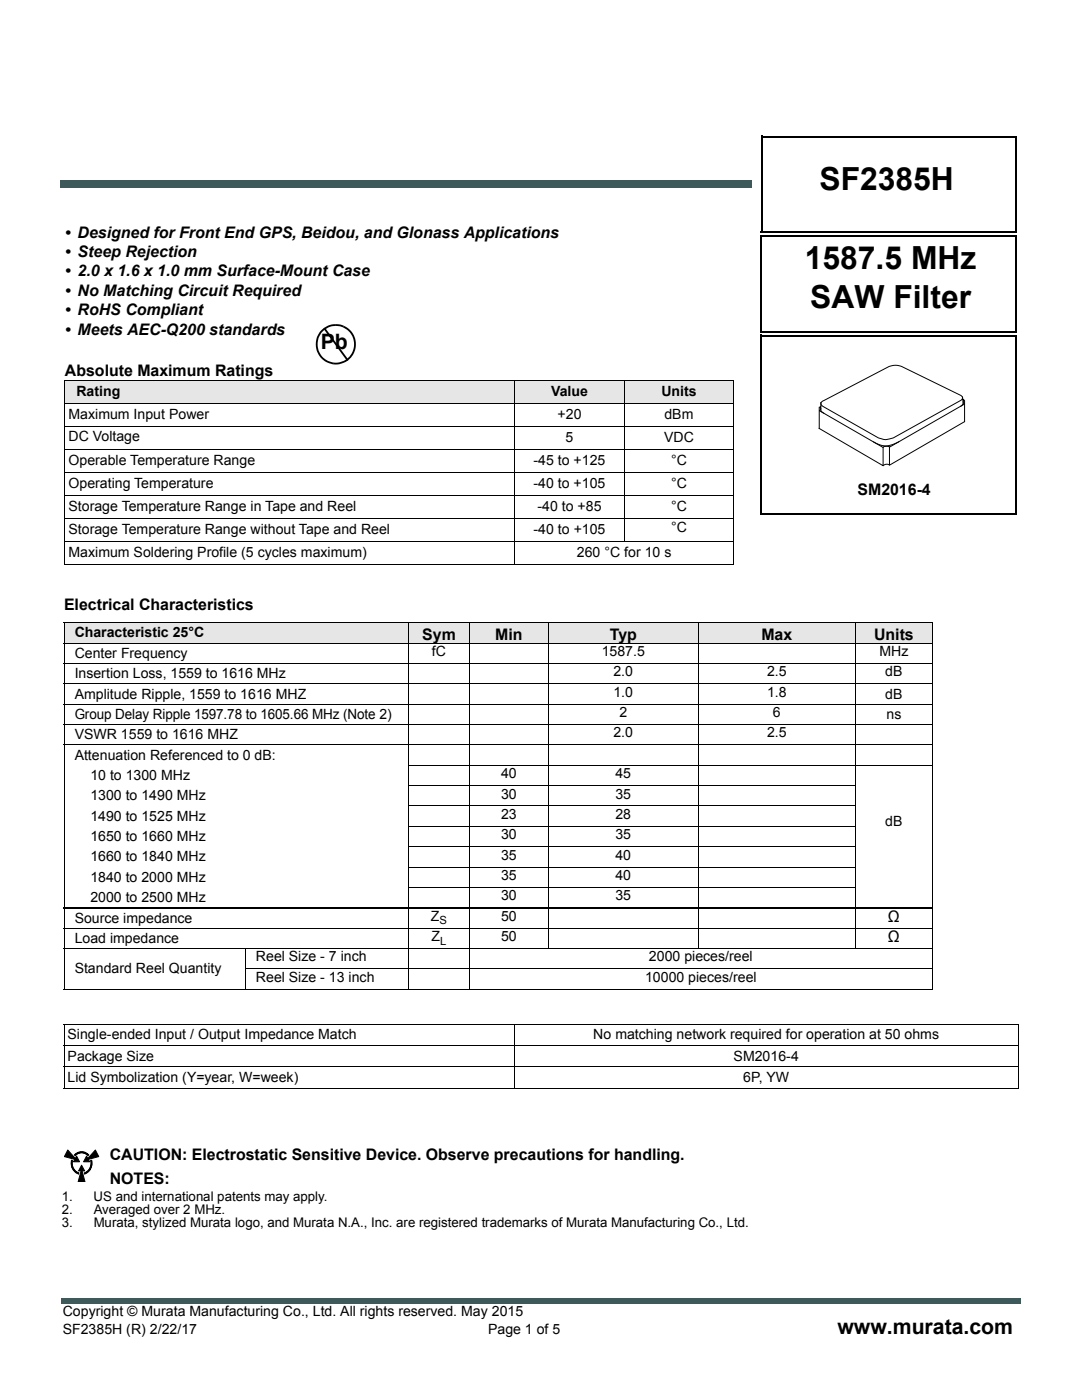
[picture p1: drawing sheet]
<svg xmlns="http://www.w3.org/2000/svg" width="216mm" height="279mm" viewBox="0 0 216 279" stroke-linecap="round" stroke-linejoin="round" font-family="sans-serif">
<defs><g id="words">
<g font-size="6.3">
<text x="163.5" y="37.9">SF2385H</text>
<text x="160.6" y="53.7">1587.5 MHz</text>
<text x="161.7" y="61.5">SAW Filter</text>
</g>
<g font-size="4.2">
<text x="64" y="69.7">Pb</text>
<text x="167.1" y="266.2">www.murata.com</text>
</g>
<g font-size="3.2">
<text x="13" y="47.4">• Designed for Front End GPS, Beidou, and Glonass Applications</text>
<text x="13" y="51.3">• Steep Rejection</text>
<text x="13" y="55.2">• 2.0 x 1.6 x 1.0 mm Surface-Mount Case</text>
<text x="13" y="59.1">• No Matching Circuit Required</text>
<text x="13" y="62.9">• RoHS Compliant</text>
<text x="13" y="66.8">• Meets AEC-Q200 standards</text>
<text x="13" y="75">Absolute Maximum Ratings</text>
<text x="171.1" y="98.7">SM2016-4</text>
<text x="12.8" y="121.8">Electrical Characteristics</text>
<text x="84.3" y="127.8">Sym</text>
<text x="98.8" y="127.8">Min</text>
<text x="121.7" y="127.8">Typ</text>
<text x="151.9" y="127.8">Max</text>
<text x="174.4" y="127.8">Units</text>
<text x="177.2" y="184">Ω</text>
<text x="177.2" y="188">Ω</text>
<text x="21.9" y="231.4">CAUTION: Electrostatic Sensitive Device. Observe precautions for handling.</text>
<text x="21.9" y="236.3">NOTES:</text>
</g>
<g font-size="2.8">
<text x="13.7" y="83.7">Maximum Input Power</text>
<text x="15.2" y="79.1">Rating</text>
<text x="110" y="79.1">Value</text>
<text x="111.3" y="83.7">+20</text>
<text x="132" y="79.1">Units</text>
<text x="132.6" y="83.7">dBm</text>
<text x="13.7" y="88.1">DC Voltage</text>
<text x="112.9" y="88.3">5</text>
<text x="132.5" y="88.3">VDC</text>
<text x="13.7" y="92.8">Operable Temperature Range</text>
<text x="106.5" y="92.8">-45 to +125</text>
<text x="133.9" y="92.8">°C</text>
<text x="13.7" y="97.4">Operating Temperature</text>
<text x="13.7" y="102">Storage Temperature Range in Tape and Reel</text>
<text x="106.5" y="97.4">-40 to +105</text>
<text x="107.2" y="102">-40 to +85</text>
<text x="133.9" y="97.4">°C</text>
<text x="133.9" y="102">°C</text>
<text x="13.7" y="106.6">Storage Temperature Range without Tape and Reel</text>
<text x="106.5" y="106.6">-40 to +105</text>
<text x="133.9" y="106.2">°C</text>
<text x="13.7" y="111.1">Maximum Soldering Profile (5 cycles maximum)</text>
<text x="115.1" y="111.1">260 °C for 10 s</text>
<text x="14.9" y="127.2">Characteristic 25°C</text>
<text x="14.9" y="131.3">Center Frequency</text>
<text x="86.2" y="130.9">fC</text>
<text x="120.1" y="130.9">1587.5</text>
<text x="175.5" y="130.9">MHz</text>
<text x="14.9" y="135.3">Insertion Loss, 1559 to 1616 MHz</text>
<text x="122.4" y="135">2.0</text>
<text x="153.1" y="135">2.5</text>
<text x="176.7" y="135">dB</text>
<text x="14.9" y="139.4">Amplitude Ripple, 1559 to 1616 MHZ</text>
<text x="14.9" y="143.5">Group Delay Ripple 1597.78 to 1605.66 MHz (Note 2)</text>
<text x="122.4" y="139">1.0</text>
<text x="123.6" y="143.1">2</text>
<text x="153.1" y="139">1.8</text>
<text x="154.2" y="143.1">6</text>
<text x="176.7" y="139.4">dB</text>
<text x="176.9" y="143.5">ns</text>
<text x="14.9" y="147.5">VSWR 1559 to 1616 MHZ</text>
<text x="122.4" y="147.2">2.0</text>
<text x="153.1" y="147.2">2.5</text>
<text x="14.9" y="151.6">Attenuation Referenced to 0 dB:</text>
<text x="18" y="155.7">10 to 1300 MHz</text>
<text x="100" y="155.3">40</text>
<text x="122.8" y="155.3">45</text>
<text x="18" y="159.7">1300 to 1490 MHz</text>
<text x="100" y="159.4">30</text>
<text x="122.8" y="159.4">35</text>
<text x="18" y="163.8">1490 to 1525 MHz</text>
<text x="18" y="167.9">1650 to 1660 MHz</text>
<text x="100" y="163.4">23</text>
<text x="100" y="167.5">30</text>
<text x="122.8" y="163.4">28</text>
<text x="122.8" y="167.5">35</text>
<text x="176.7" y="164.8">dB</text>
<text x="18" y="171.9">1660 to 1840 MHz</text>
<text x="100" y="171.6">35</text>
<text x="122.8" y="171.6">40</text>
<text x="18" y="176">1840 to 2000 MHz</text>
<text x="100" y="175.6">35</text>
<text x="100" y="179.7">30</text>
<text x="122.8" y="175.6">40</text>
<text x="122.8" y="179.7">35</text>
<text x="14.9" y="184.1">Source impedance</text>
<text x="18" y="180">2000 to 2500 MHz</text>
<text x="86" y="183.7">Z</text>
<text x="100" y="183.7">50</text>
<text x="14.9" y="188.2">Load impedance</text>
<text x="51.1" y="191.9">Reel Size - 7 inch</text>
<text x="86.1" y="187.8">Z</text>
<text x="100" y="187.8">50</text>
<text x="129.5" y="191.9">2000 pieces/reel</text>
<text x="14.9" y="194.2">Standard Reel Quantity</text>
<text x="51.1" y="195.9">Reel Size - 13 inch</text>
<text x="128.7" y="195.9">10000 pieces/reel</text>
<text x="13.5" y="207.4">Single-ended Input / Output Impedance Match</text>
<text x="118.4" y="207.4">No matching network required for operation at 50 ohms</text>
<text x="13.5" y="211.6">Package Size</text>
<text x="13.5" y="215.9">Lid Symbolization (Y=year, W=week)</text>
<text x="146.4" y="211.6">SM2016-4</text>
<text x="148.3" y="215.9">6P, YW</text>
<text x="12.5" y="262.7">Copyright © Murata Manufacturing Co., Ltd. All rights reserved. May 2015</text>
<text x="12.5" y="266.2">SF2385H (R) 2/22/17</text>
<text x="97.4" y="266.2">Page 1 of 5</text>
</g>
<g font-size="2.6">
<text x="12.3" y="239.6">1.</text>
<text x="18.7" y="239.6">US and international patents may apply.</text>
<text x="12.3" y="242.2">2.</text>
<text x="12.3" y="244.9">3.</text>
<text x="18.7" y="242.2">Averaged over 2 MHz.</text>
<text x="18.7" y="244.9">Murata, stylized Murata logo, and Murata N.A., Inc. are registered trademarks of Murata Manufacturing Co., Ltd.</text>
</g>
<g font-size="2.2">
<text x="87.7" y="184.4">S</text>
<text x="87.8" y="188.5">L</text>
</g>
</g></defs>
<g fill="#3d5959">
<path d="M12.2 259.2h.5v1.1h-.5z"/>
<path d="M12.7 259.2h191v1.1h-191z"/>
</g>
<path d="M152 27.3h50.9M152 27.1v19.2M202.7 27.2v19.3M151.8 46.3h50.9M151.9 47.2h50.9M151.9 47v19.2M202.7 47.2v19.2M151.7 66.2h50.9M151.9 67h51M151.9 66.8v35.8M202.7 67v35.8M151.7 102.6h51" fill="none" stroke="#000" stroke-width=".36"/>
<path d="M12.1 13h39.9v14h-39.9z" fill="#fff"/>
<g fill="#3d5959">
<path d="M12 36.1h.7v1.4h-.7z"/>
<path d="M12.7 36.1h137.2v1.4h-137.2z"/>
</g>
<g fill="#e6e6e6">
<path d="M12.8 124.3h68.7v4h-68.7z"/>
<path d="M81.5 124.3h12.2v4h-12.2z"/>
<path d="M93.7 124.3h15.8v4h-15.8z"/>
<path d="M109.5 124.3h29.8v4h-29.8z"/>
<path d="M139.3 124.3h31.4v4h-31.4z"/>
<path d="M170.7 124.3h15.3v4h-15.3z"/>
</g>
<g fill="none" stroke="#000" stroke-width=".2">
<path d="M12.7 124.3h173.4M12.7 128.3h173.4M12.7 132.4h173.4M12.8 124.4v72.9M81.5 124.2v73.3M93.7 124.2v73.3M109.5 124.2v65.2M139.3 124.2v65.2M170.7 124.2v65.2M186 124.4v72.9M186.1 136.5h-173.4M12.7 140.5h173.4"/>
<path d="M12.7 144.6h173.4M12.7 148.7h173.4M81.4 152.7h104.7M81.4 156.8h89.4M81.4 160.8h89.4M81.4 164.9h89.4M81.4 169h89.4M81.4 173h89.4M81.4 177.1h89.4M12.7 185.2h173.4M12.7 189.3h173.4M12.7 197.4h173.4"/>
<path d="M48.9 193.4h137.2M49 189.2v8.3M12.7 204.5h190.6M12.7 208.7h190.6M12.7 212.9h190.6M12.7 217.2h190.6M12.8 204.6v12.5M102.6 204.4v12.9M203.2 204.6v12.5"/>
</g>
<path d="M12.7 181.2h173.4" fill="none" stroke="#000" stroke-width=".36"/>
<g fill="#e6e6e6">
<path d="M13 76h89.7v4.6h-89.7z"/>
<path d="M102.7 76h21.9v4.6h-21.9z"/>
<path d="M124.6 76h21.8v4.6h-21.8z"/>
</g>
<g fill="none" stroke="#000" stroke-width=".2">
<path d="M12.9 76h133.6M13 76.1v36.4M102.7 75.9v36.8M124.6 75.9v32.2M146.4 76.1v36.4M12.9 80.6h133.6M12.9 85.2h133.6M12.9 89.7h133.6M12.9 94.3h133.6M12.9 98.9h133.6M12.9 103.4h133.6M12.9 108h133.6"/>
<path d="M12.9 112.6h133.6"/>
</g>
<g fill="#fff">
<path d="M154.8 71.1h44.1v23.2h-44.1z"/>
<path d="M163 72.6h29.8v20.7h-29.8z"/>
</g>
<path d="M163 72.6h29.8v20.7h-29.8z" fill="none" stroke="#fff" stroke-width=".2"/>
<path d="M192 79.2a1.42 1.42 0 0 1-.3 1.9M192.1 79.7l.3 .2a.46 .46 0 0 0 0 .7M192.5 79.9v4.3M163.4 85.5l12.8 7.4v-3.6M163.5 81.3v4.2M163.8 80.3v1.6l.6 .6M163.8 81.1l-.2 .2 .2 .3-.2 .4M164 80.2l13.4-7.1 1.2-.2 1.3 .2 11.8 5.8a.52 .52 0 0 1 .4 .5 .52 .52 0 0 1-.4 .5l-13.5 7.5-1.4 .3-1.5-.3-11-6.3-.5-.4zM177.5 92.8l-.6-.2-.7 .3M179.4 88.2a4.4 4.4 0 0 1-5.1 0M192.4 80.7l-14.9 8.5-.7-.1-.6 .2-12.7-7.3M192.5 84.1l-15 8.7v-3.6" fill="none" stroke="#000" stroke-width=".2"/>
<path d="M12.9 229.3h6.9v6.5h-6.9z" fill="#fff"/>
<path d="M12.9 229.3h6.9v6.5" fill="none" stroke="#fff" stroke-width=".2"/>
<path d="M14.8 230.7a2 2 0 0 1 2.5-.5 2 2 0 0 1 .9 2.4 1.99 1.99 0 0 1-2.4 1.6 1.99 1.99 0 0 1-1.4-2.5z" fill="none" stroke="#000" stroke-width=".22"/>
<g fill="#000" stroke="#000" stroke-width=".2">
<path d="M14.2 231.9h.2v.2h-.2z" fill-rule="evenodd"/>
<path d="M14.2 232.1h.2v.3h-.2z" fill-rule="evenodd"/>
<path d="M14.2 231.6l.2 .1v.2h-.2z" fill-rule="evenodd"/>
<path d="M14.2 232.4l.2-.1v.3h-.2z" fill-rule="evenodd"/>
<path d="M14.3 231.4l.2 .1-.1 .2h-.2z" fill-rule="evenodd"/>
<path d="M14.2 232.6h.2l.1 .2h-.2z" fill-rule="evenodd"/>
<path d="M14.4 231.2l.2 .1-.1 .2-.2-.1z" fill-rule="evenodd"/>
<path d="M14.3 232.9l.2-.2 .1 .3h-.2z" fill-rule="evenodd"/>
<path d="M14.5 230.9l.1 .4-.2-.1z" fill-rule="evenodd"/>
<path d="M14.4 233h.2v.2l-.1 .1z" fill-rule="evenodd"/>
<path d="M14.6 230.8l.2 .1-.2 .2-.1-.1z" fill-rule="evenodd"/>
<path d="M14.7 230.6l.2 .1-.1 .2-.2-.1z" fill-rule="evenodd"/>
<path d="M14.6 233.2l.2 .1-.2 .1z" fill-rule="evenodd"/>
<path d="M14.8 230.6l.1-.2 .1 .2-.1 .2z" fill-rule="evenodd"/>
<path d="M14.6 233.4l.2-.1 .1 .2-.1 .1z" fill-rule="evenodd"/>
<path d="M14.8 233.6l.1-.1 .1 .2-.1 .1z" fill-rule="evenodd"/>
<path d="M14.9 230.4l.2-.1 .1 .2-.2 .1z" fill-rule="evenodd"/>
<path d="M15 233.7l.2 .1-.2 .2-.1-.2z" fill-rule="evenodd"/>
<path d="M15.1 230.3l.2 .1-.1 .1z" fill-rule="evenodd"/>
<path d="M15.2 230.2l.3-.2v.3l-.2 .1z" fill-rule="evenodd"/>
<path d="M15.2 233.8l.1 .1-.1 .2-.1-.1z" fill-rule="evenodd"/>
<path d="M15.2 234l.1-.1 .2 .1-.1 .2z" fill-rule="evenodd"/>
<path d="M15.5 230h.1l.1 .2-.2 .1z" fill-rule="evenodd"/>
<path d="M15.6 230l.2-.1 .1 .2-.2 .1z" fill-rule="evenodd"/>
<path d="M15.5 234l.2 .1-.1 .2-.1-.1z" fill-rule="evenodd"/>
<path d="M15.9 229.9h.2v.2h-.2z" fill-rule="evenodd"/>
<path d="M15.7 234.1h.2v.2h-.3z" fill-rule="evenodd"/>
<path d="M16.1 229.9h.2v.2h-.2z" fill-rule="evenodd"/>
<path d="M15.9 234.1l.2 .1v.2l-.2-.1z" fill-rule="evenodd"/>
<path d="M16.1 234.2h.2v.2h-.2z" fill-rule="evenodd"/>
<path d="M16.3 229.9h.2v.2h-.2z" fill-rule="evenodd"/>
<path d="M16.5 229.9h.2v.2h-.2z" fill-rule="evenodd"/>
<path d="M16.3 234.2h.2v.2h-.2z" fill-rule="evenodd"/>
<path d="M16.7 229.9l.3 .1-.1 .2-.2-.1z" fill-rule="evenodd"/>
<path d="M16.5 234.2l.2-.1v.2l-.2 .1z" fill-rule="evenodd"/>
<path d="M16.7 234.1h.2v.2h-.2z" fill-rule="evenodd"/>
<path d="M16.9 230h.2v.3l-.2-.1z" fill-rule="evenodd"/>
<path d="M17.1 230.1l.3 .1-.2 .2-.2-.1z" fill-rule="evenodd"/>
<path d="M16.9 234.1l.2-.1v.2l-.1 .1z" fill-rule="evenodd"/>
<path d="M17.3 230.2l.2 .1-.1 .2-.2-.1z" fill-rule="evenodd"/>
<path d="M17 234l.2-.1 .1 .2-.2 .1z" fill-rule="evenodd"/>
<path d="M17.5 230.3l.2 .1-.2 .2-.1-.1z" fill-rule="evenodd"/>
<path d="M17.2 233.9l.2-.1 .1 .2-.1 .1z" fill-rule="evenodd"/>
<path d="M17.5 230.6l.2-.2 .1 .2-.1 .1z" fill-rule="evenodd"/>
<path d="M17.5 233.6l.2 .2-.2 .2-.1-.2z" fill-rule="evenodd"/>
<path d="M17.7 230.7l.1-.1 .2 .2-.2 .1z" fill-rule="evenodd"/>
<path d="M17.7 233.5l.1 .2-.1 .1-.2-.2z" fill-rule="evenodd"/>
<path d="M17.8 230.9l.2-.1 .1 .1-.2 .2z" fill-rule="evenodd"/>
<path d="M17.8 233.3l.2 .2-.2 .1-.1-.1z" fill-rule="evenodd"/>
<path d="M17.9 233.2l.2 .1-.1 .1-.2-.1z" fill-rule="evenodd"/>
<path d="M17.9 231.1l.2-.1 .1 .3h-.2z" fill-rule="evenodd"/>
<path d="M18 231.3l.2-.1v.2l-.1 .1z" fill-rule="evenodd"/>
<path d="M18 233h.2l-.2 .4-.1-.2z" fill-rule="evenodd"/>
<path d="M18.1 232.7l.2 .1-.1 .2h-.2z" fill-rule="evenodd"/>
<path d="M18.1 231.5l.2-.1v.2l-.2 .1z" fill-rule="evenodd"/>
<path d="M18.1 232.5l.2 .1-.1 .3-.1-.1z" fill-rule="evenodd"/>
<path d="M18.1 231.7h.2l.1 .2h-.2z" fill-rule="evenodd"/>
<path d="M18.2 232.1h.2v.3l-.2-.1z" fill-rule="evenodd"/>
<path d="M18.2 232.3l.2 .1-.1 .2h-.2z" fill-rule="evenodd"/>
<path d="M18.2 231.9h.2v.2h-.2z" fill-rule="evenodd"/>
</g>
<path d="M18.9 229.3l.9 1.7-3.2 .9z" fill="#fff"/>
<g fill="#000" stroke="#000" stroke-width=".2">
<path d="M17.3 230.7l.6 1.2h-1.2z" fill-rule="evenodd"/>
<path d="M19 229.5l.7 1.3-2.4 .7z" fill-rule="evenodd"/>
</g>
<path d="M13.7 229.3l2.3 2.6-3.1-.9z" fill="#fff"/>
<g fill="#000" stroke="#000" stroke-width=".2">
<path d="M13.5 229.5l1.8 2-2.4-.7z" fill-rule="evenodd"/>
<path d="M15.3 230.7l.6 1.2h-1.2z" fill-rule="evenodd"/>
</g>
<path d="M16.3 232.4l.9 3.4h-1.8z" fill="#fff"/>
<g fill="#000" stroke="#000" stroke-width=".2">
<path d="M16.3 232.5l.6 1.2h-1.2z" fill-rule="evenodd"/>
<path d="M16.3 233.3l.7 2.5h-1.4z" fill-rule="evenodd"/>
</g>
<path d="M64.6 65.6l.3-.2 .1 .2-.3 .2zM68.6 65a4 4 0 0 1 2.1 5.3l-.6 1-.5 .5a4.2 4.2 0 0 1-3 .9v-.3l1.2-.1 1.4-.6 .6-.6 .7-1.3 .2-1.1-.3-1.4-1-1.3-1-.7zM63.9 66.1l.6-.5 .9-.6 1.6-.3v.3l-1.4 .3-1.4 1.1-.7 1.2-.1 1.1 .1 1.1 .7 1.3 1.1 .8 1.4 .5-.1 .3a4.1 4.1 0 0 1-2.7-6.6zM67 64.7l1.6 .3-.2 .3-1.4-.3zM69.2 71.9l.2-.2 .2 .1-.3 .3zM64.7 65.8l.3-.2 4.4 6.1-.2 .2z" fill="#000"/>
<use href="#words"/>
</svg>
